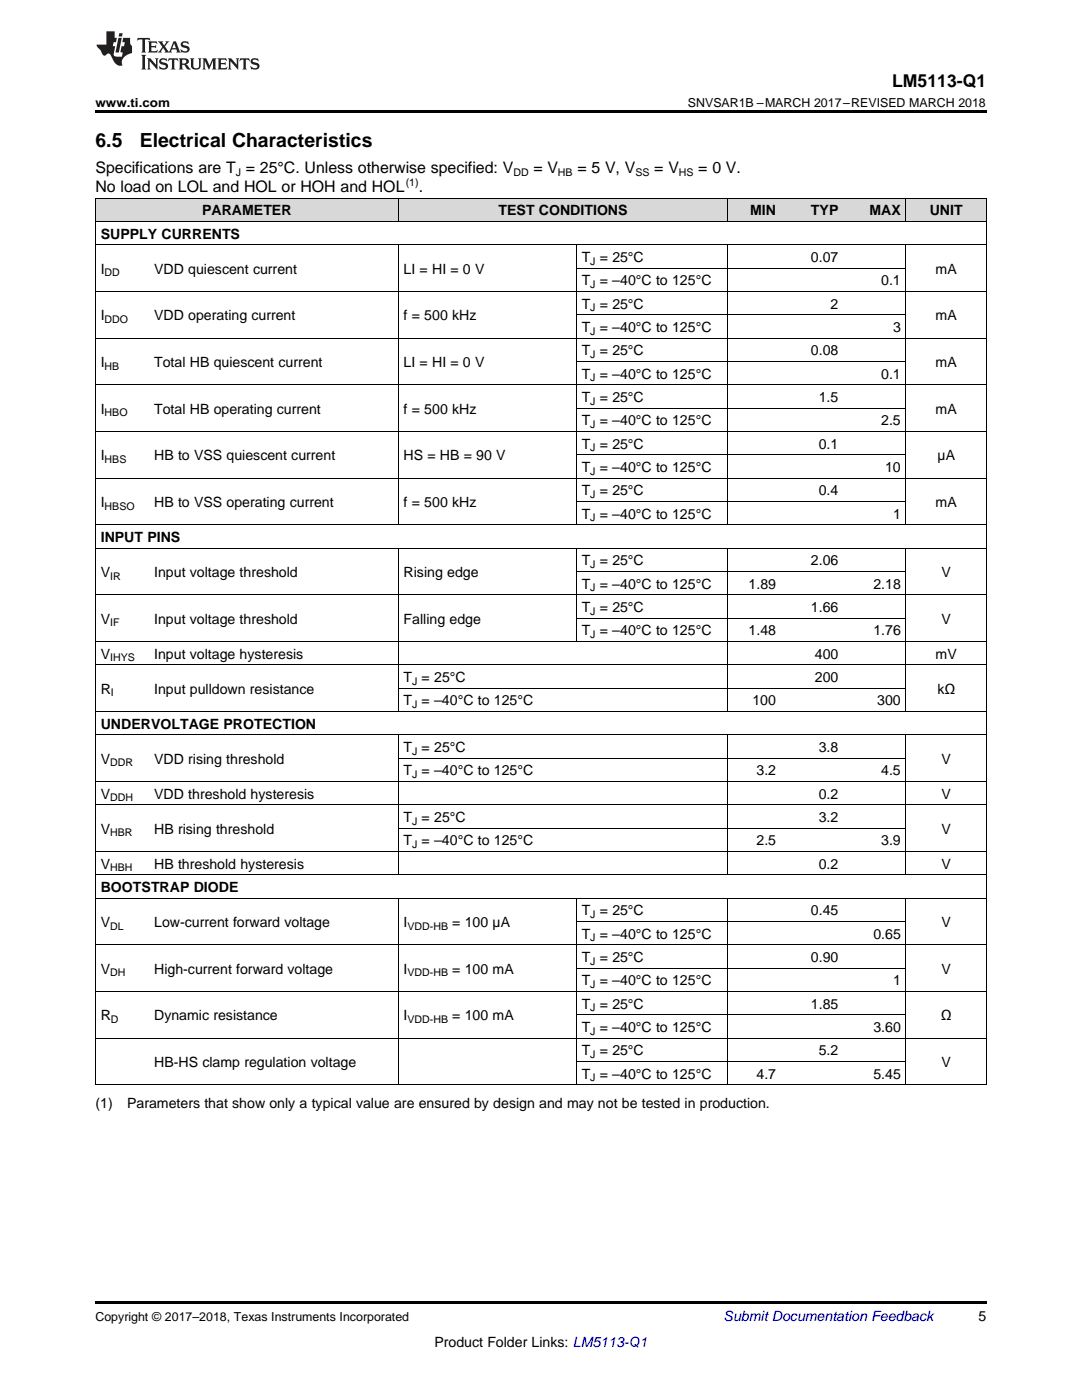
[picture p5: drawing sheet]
<svg xmlns="http://www.w3.org/2000/svg" width="216mm" height="279mm" viewBox="0 0 216 279" stroke-linecap="round" stroke-linejoin="round" font-family="sans-serif">
<defs><g id="words">
<g font-size="3.9">
<text x="19" y="29.3">6.5</text>
<text x="27.9" y="29.3">Electrical Characteristics</text>
</g>
<text font-size="3.5" x="178" y="17.3">LM5113-Q1</text>
<g font-size="3.2">
<text x="19" y="34.4">Specifications are T = 25°C. Unless otherwise specified: V</text>
<text x="106.4" y="34.4">= V</text>
<text x="115.2" y="34.4">= 5 V, V</text>
<text x="130.6" y="34.4">= V</text>
<text x="139.3" y="34.4">= 0 V.</text>
<text x="19" y="38.3">No load on LOL and HOL or HOH and HOL</text>
<text x="83.6" y="38.3">.</text>
</g>
<g font-size="2.8">
<text x="20.1" y="47.6">SUPPLY CURRENTS</text>
<text x="40.3" y="43">PARAMETER</text>
<text x="99.5" y="43">TEST CONDITIONS</text>
<text x="149.7" y="43">MIN</text>
<text x="161.8" y="43">TYP</text>
<text x="173.5" y="43">MAX</text>
<text x="185.5" y="43">UNIT</text>
<text x="116.1" y="52.3">T = 25°C</text>
<text x="161.8" y="52.3">0.07</text>
<text x="20.1" y="54.6">I</text>
<text x="30.8" y="54.6">VDD quiescent current</text>
<text x="80.5" y="54.6">LI = HI = 0 V</text>
<text x="116.1" y="56.9">T = –40°C to 125°C</text>
<text x="175.8" y="56.9">0.1</text>
<text x="186.7" y="54.6">mA</text>
<text x="20.1" y="63.9">I</text>
<text x="30.8" y="63.9">VDD operating current</text>
<text x="80.5" y="63.9">f = 500 kHz</text>
<text x="116.1" y="61.6">T = 25°C</text>
<text x="165.7" y="61.6">2</text>
<text x="186.7" y="63.9">mA</text>
<text x="116.1" y="66.3">T = –40°C to 125°C</text>
<text x="116.1" y="70.9">T = 25°C</text>
<text x="161.8" y="70.9">0.08</text>
<text x="178.2" y="66.3">3</text>
<text x="20.1" y="73.2">I</text>
<text x="30.8" y="73.2">Total HB quiescent current</text>
<text x="80.5" y="73.2">LI = HI = 0 V</text>
<text x="116.1" y="75.6">T = –40°C to 125°C</text>
<text x="175.8" y="75.6">0.1</text>
<text x="186.7" y="73.2">mA</text>
<text x="20.1" y="82.5">I</text>
<text x="30.8" y="82.5">Total HB operating current</text>
<text x="80.5" y="82.5">f = 500 kHz</text>
<text x="116.1" y="80.2">T = 25°C</text>
<text x="163.4" y="80.2">1.5</text>
<text x="186.7" y="82.5">mA</text>
<text x="116.1" y="84.9">T = –40°C to 125°C</text>
<text x="116.1" y="89.5">T = 25°C</text>
<text x="163.4" y="89.5">0.1</text>
<text x="175.8" y="84.9">2.5</text>
<text x="20.1" y="91.9">I</text>
<text x="30.8" y="91.9">HB to VSS quiescent current</text>
<text x="80.5" y="91.9">HS = HB = 90 V</text>
<text x="116.1" y="94.2">T = –40°C to 125°C</text>
<text x="176.6" y="94.2">10</text>
<text x="187.1" y="91.9">µA</text>
<text x="20.1" y="101.2">I</text>
<text x="30.8" y="101.2">HB to VSS operating current</text>
<text x="80.5" y="101.2">f = 500 kHz</text>
<text x="116.1" y="98.8">T = 25°C</text>
<text x="163.4" y="98.8">0.4</text>
<text x="186.7" y="101.2">mA</text>
<text x="116.1" y="103.5">T = –40°C to 125°C</text>
<text x="178.2" y="103.5">1</text>
<text x="20.1" y="108.2">INPUT PINS</text>
<text x="116.1" y="112.8">T = 25°C</text>
<text x="161.8" y="112.8">2.06</text>
<text x="20.1" y="115.1">V</text>
<text x="30.8" y="115.1">Input voltage threshold</text>
<text x="80.5" y="115.1">Rising edge</text>
<text x="116.1" y="117.5">T = –40°C to 125°C</text>
<text x="149.4" y="117.5">1.89</text>
<text x="174.3" y="117.5">2.18</text>
<text x="187.9" y="115.1">V</text>
<text x="20.1" y="124.5">V</text>
<text x="30.8" y="124.5">Input voltage threshold</text>
<text x="80.5" y="124.5">Falling edge</text>
<text x="116.1" y="122.1">T = 25°C</text>
<text x="161.8" y="122.1">1.66</text>
<text x="187.9" y="124.5">V</text>
<text x="20.1" y="131.4">V</text>
<text x="30.8" y="131.4">Input voltage hysteresis</text>
<text x="116.1" y="126.8">T = –40°C to 125°C</text>
<text x="149.4" y="126.8">1.48</text>
<text x="162.6" y="131.4">400</text>
<text x="174.3" y="126.8">1.76</text>
<text x="186.7" y="131.4">mV</text>
<text x="80.5" y="136.1">T = 25°C</text>
<text x="162.6" y="136.1">200</text>
<text x="20.1" y="138.4">R</text>
<text x="30.8" y="138.4">Input pulldown resistance</text>
<text x="80.5" y="140.8">T = –40°C to 125°C</text>
<text x="150.1" y="140.8">100</text>
<text x="175" y="140.8">300</text>
<text x="187" y="138.4">kΩ</text>
<text x="20.1" y="145.4">UNDERVOLTAGE PROTECTION</text>
<text x="20.1" y="152.4">V</text>
<text x="30.8" y="152.4">VDD rising threshold</text>
<text x="80.5" y="150.1">T = 25°C</text>
<text x="80.5" y="154.7">T = –40°C to 125°C</text>
<text x="151" y="154.7">3.2</text>
<text x="163.4" y="150.1">3.8</text>
<text x="175.8" y="154.7">4.5</text>
<text x="187.9" y="152.4">V</text>
<text x="20.1" y="159.4">V</text>
<text x="30.8" y="159.4">VDD threshold hysteresis</text>
<text x="163.4" y="159.4">0.2</text>
<text x="187.9" y="159.4">V</text>
<text x="20.1" y="166.4">V</text>
<text x="30.8" y="166.4">HB rising threshold</text>
<text x="80.5" y="164">T = 25°C</text>
<text x="163.4" y="164">3.2</text>
<text x="187.9" y="166.4">V</text>
<text x="20.1" y="173.4">V</text>
<text x="30.8" y="173.4">HB threshold hysteresis</text>
<text x="80.5" y="168.7">T = –40°C to 125°C</text>
<text x="151" y="168.7">2.5</text>
<text x="163.4" y="173.4">0.2</text>
<text x="175.8" y="168.7">3.9</text>
<text x="187.9" y="173.4">V</text>
<text x="20.1" y="178">BOOTSTRAP DIODE</text>
<text x="20.1" y="185">V</text>
<text x="30.8" y="185">Low-current forward voltage</text>
<text x="80.5" y="185">I</text>
<text x="90.2" y="185">= 100 µA</text>
<text x="116.1" y="182.7">T = 25°C</text>
<text x="161.8" y="182.7">0.45</text>
<text x="187.9" y="185">V</text>
<text x="116.1" y="187.3">T = –40°C to 125°C</text>
<text x="116.1" y="192">T = 25°C</text>
<text x="161.8" y="192">0.90</text>
<text x="174.3" y="187.3">0.65</text>
<text x="20.1" y="194.3">V</text>
<text x="30.8" y="194.3">High-current forward voltage</text>
<text x="80.5" y="194.3">I</text>
<text x="90.2" y="194.3">= 100 mA</text>
<text x="116.1" y="196.6">T = –40°C to 125°C</text>
<text x="178.2" y="196.6">1</text>
<text x="187.9" y="194.3">V</text>
<text x="20.1" y="203.6">R</text>
<text x="30.8" y="203.6">Dynamic resistance</text>
<text x="80.5" y="203.6">I</text>
<text x="90.2" y="203.6">= 100 mA</text>
<text x="116.1" y="201.3">T = 25°C</text>
<text x="161.8" y="201.3">1.85</text>
<text x="187.7" y="203.6">Ω</text>
<text x="116.1" y="206">T = –40°C to 125°C</text>
<text x="174.3" y="206">3.60</text>
<text x="30.8" y="212.9">HB-HS clamp regulation voltage</text>
<text x="116.1" y="210.6">T = 25°C</text>
<text x="116.1" y="215.3">T = –40°C to 125°C</text>
<text x="151" y="215.3">4.7</text>
<text x="163.4" y="210.6">5.2</text>
<text x="174.3" y="215.3">5.45</text>
<text x="187.9" y="212.9">V</text>
<text x="19" y="221.1">(1)</text>
<text x="25.4" y="221.1">Parameters that show only a typical value are ensured by design and may not be tested in production.</text>
<text x="195.3" y="263.6">5</text>
<text x="86.7" y="268.9">Product Folder Links: LM5113-Q1</text>
</g>
<text font-size="2.8" fill="#0000c8" x="144.4" y="263.6">Submit Documentation Feedback</text>
<g font-size="2.5">
<text x="19" y="21.4">www.ti.com</text>
<text x="137.3" y="21.4">SNVSAR1B –MARCH 2017–REVISED MARCH 2018</text>
<text x="19" y="263.6">Copyright © 2017–2018, Texas Instruments Incorporated</text>
</g>
<g font-size="2.1">
<text x="47.1" y="35.1">J</text>
<text x="102.4" y="35.1">DD</text>
<text x="111.3" y="35.1">HB</text>
<text x="126.8" y="35.1">SS</text>
<text x="135.5" y="35.1">HS</text>
<text x="81" y="37">(1)</text>
<text x="117.8" y="52.8">J</text>
<text x="20.9" y="55.2">DD</text>
<text x="117.8" y="57.5">J</text>
<text x="20.9" y="64.5">DDO</text>
<text x="117.8" y="62.2">J</text>
<text x="117.8" y="66.8">J</text>
<text x="117.8" y="71.5">J</text>
<text x="20.9" y="73.8">HB</text>
<text x="117.8" y="76.1">J</text>
<text x="20.9" y="83.1">HBO</text>
<text x="117.8" y="80.8">J</text>
<text x="117.8" y="85.4">J</text>
<text x="20.9" y="92.4">HBS</text>
<text x="117.8" y="90.1">J</text>
<text x="117.8" y="94.8">J</text>
<text x="20.9" y="101.7">HBSO</text>
<text x="117.8" y="99.4">J</text>
<text x="117.8" y="104.1">J</text>
<text x="117.8" y="113.4">J</text>
<text x="22" y="115.7">IR</text>
<text x="117.8" y="118">J</text>
<text x="22" y="125">IF</text>
<text x="117.8" y="122.7">J</text>
<text x="117.8" y="127.4">J</text>
<text x="22" y="132">IHYS</text>
<text x="82.2" y="136.7">J</text>
<text x="22.1" y="139">I</text>
<text x="82.2" y="141.3">J</text>
<text x="22" y="153">DDR</text>
<text x="82.2" y="150.6">J</text>
<text x="82.2" y="155.3">J</text>
<text x="22" y="159.9">DDH</text>
<text x="22" y="166.9">HBR</text>
<text x="82.2" y="164.6">J</text>
<text x="22" y="173.9">HBH</text>
<text x="82.2" y="169.3">J</text>
<text x="22" y="185.6">DL</text>
<text x="81.3" y="185.6">VDD-HB</text>
<text x="117.8" y="183.2">J</text>
<text x="117.8" y="187.9">J</text>
<text x="22" y="194.9">DH</text>
<text x="81.3" y="194.9">VDD-HB</text>
<text x="117.8" y="192.5">J</text>
<text x="117.8" y="197.2">J</text>
<text x="117.8" y="201.9">J</text>
<text x="22.1" y="204.2">D</text>
<text x="81.3" y="204.2">VDD-HB</text>
<text x="117.8" y="206.5">J</text>
<text x="117.8" y="211.2">J</text>
<text x="117.8" y="215.8">J</text>
</g>
</g></defs>
<g fill="#d8d8d8">
<path d="M19 39.6h10.7v4.6h-10.7z"/>
<path d="M29.7 39.6h49.8v4.6h-49.8z"/>
<path d="M79.5 39.6h35.5v4.6h-35.5z"/>
<path d="M115 39.6h30.3v4.6h-30.3z"/>
<path d="M145.3 39.6h10.6v4.6h-10.6z"/>
<path d="M155.9 39.6h12.5v4.6h-12.5z"/>
<path d="M168.4 39.6h12.4v4.6h-12.4z"/>
<path d="M180.8 39.6h16v4.6h-16z"/>
</g>
<path d="M19 22h177.8v.5h-177.8zM19 259.7h177.8v.5h-177.8z" fill="#000"/>
<g fill="none" stroke="#000" stroke-width=".2">
<path d="M19 39.5h177.8M19.1 39.5v177M79.4 39.5v4.7M145.2 39.5v4.7M180.8 39.5v4.7M196.8 39.5v177M19 58.2h177.8M19 48.8h177.8M19 44.2h177.8M79.4 48.9v55.9M115 48.9v55.9M115 53.5h65.8"/>
<path d="M145.2 48.9v55.9M180.8 48.9v55.9M19 76.8h177.8M19 67.5h177.8M115 72.1h65.8M115 62.8h65.8M19 95.4h177.8M19 86.1h177.8M115 90.8h65.8M115 81.4h65.8M19 118.7h177.8M19 109.4h177.8"/>
<path d="M19 104.7h177.8M79.4 109.4v32.6M115 109.4v18.7M115 114h65.8M115 100.1h65.8M145.2 109.4v32.6M180.8 109.4v32.6M19 132.7h177.8M19 128h177.8M79.5 137.3h101.3M115 123.3h65.8M19 155.9h177.8"/>
<path d="M19 146.6h177.8M19 142h177.8M79.4 146.6v28M79.5 151.3h101.3M145.2 146.6v28M180.8 146.6v28M19 179.2h177.8M19 174.6h177.8M19 169.9h177.8M19 160.6h177.8M79.4 179.2v37.3M79.5 165.3h101.3"/>
<path d="M115 179.2v37.3M145.2 179.2v37.3M180.8 179.2v37.3M19 197.9h177.8M19 188.5h177.8M115 193.2h65.8M115 183.9h65.8M19 216.5h177.8M19 207.2h177.8M115 211.8h65.8M115 202.5h65.8"/>
</g>
<g fill="#231f20">
<path d="M27.5 7.6l-.1 .5 .4-.2h.6v.1v2.1l-.2 .4h1l-.3-.4v-2.1l.1-.1h.5l.5 .2-.2-.5zM29.5 8.3l.2 .3v1.5l-.2 .4h1.8l.2-.6a1.04 1.04 0 0 1-1.3 .2v-.7h.6l.3 .2v-.6l-.3 .2h-.6v-.6l.8-.1 .4 .3-.2-.5zM31.5 8.3l.9 1.1-.9 1.1h.8l-.2-.2 .5-.7 .4 .7-.2 .2h1.5l-.1-.2 .1-.4h.9l.1 .4-.2 .2h1l-.3-.3-.7-1.9h-.5l-.9 2-.8-1 .9-1h-.8l.1 .3-.3 .5-.4-.6 .2-.2zM34.7 8.6l.4 1h-.7zM36.3 8.4a.63 .63 0 0 0-.2 .7 .63 .63 0 0 0 .6 .4l.6 .2 .1 .2a.75 .75 0 0 1-.7 .4 .75 .75 0 0 1-.6-.5l.1 .7 .1-.1a1.11 1.11 0 0 0 1.5-.6 1.13 1.13 0 0 0-1.2-.8l-.1-.4a1.04 1.04 0 0 1 1.2 .2l-.2-.5-.1 .1-.5-.2zM28.2 10.9l.2 .4v2.2l-.2 .4h1l-.3-.4v-2.2l.3-.4zM29.3 11.6l.3 .4v1.5l-.3 .4h.8l-.2-.4v-1.3l1.5 1.7v-1.9l.2-.4h-.7l.2 .4v.9l-1.1-1.3zM32 11.8a.62 .62 0 0 0-.2 .7 .62 .62 0 0 0 .6 .4l.6 .1 .1 .3a.76 .76 0 0 1-.7 .3 .76 .76 0 0 1-.6-.4l.1 .7 .1-.1a1.11 1.11 0 0 0 1.5-.6 1.13 1.13 0 0 0-1.2-.8l-.1-.4a1.04 1.04 0 0 1 1.2 .2l-.2-.6-.1 .1-.5-.1zM33.7 11.6l-.2 .6a.61 .61 0 0 1 .8-.3v1.6l-.2 .4h.9l-.2-.4v-1.6a.63 .63 0 0 1 .8 .3l-.2-.6zM35.6 11.6l.3 .4v1.5l-.3 .4h1l-.2-.2v-.8l.5 .2a.76 .76 0 0 0 1.2 .7l-1-1a.58 .58 0 0 0 .6-.5 .58 .58 0 0 0-.5-.6zM36.4 11.9h.1a.45 .45 0 0 1 .5 .1 .45 .45 0 0 1 .1 .5l-.7 .2zM37.9 11.6l.2 .2a2.17 2.17 0 0 0 .3 1.9 .99 .99 0 0 0 1.6-.6v-1.1l.2-.4h-.7l.2 .2a1.92 1.92 0 0 1-.2 1.8 .6 .6 0 0 1-.9-.5v-1.1l.2-.4zM40.4 11.6l.2 .4v1.5l-.2 .4h.7l-.2-.4v-1.4l.8 1.8 .8-1.8v1.4l-.2 .4h.9l-.2-.4v-1.5l.2-.4h-.8l-.6 1.5-.6-1.5zM43.4 11.6l.2 .4v1.5l-.2 .4h1.8l.2-.6a1.04 1.04 0 0 1-1.3 .1v-.6h.5l.4 .2v-.6l-.4 .2h-.5v-.7h.8l.3 .3-.1-.6zM45.5 11.6l.2 .4v1.5l-.2 .4h.7l-.2-.4v-1.3l1.5 1.7v-1.9l.2-.4h-.7l.2 .4v.9l-1.1-1.3zM47.9 11.6l-.1 .6a.61 .61 0 0 1 .8-.3v1.6l-.3 .4h1l-.3-.4 .1-1.6a.63 .63 0 0 1 .7 .3l-.1-.6zM50.2 11.8a.62 .62 0 0 0-.2 .7 .62 .62 0 0 0 .6 .4l.6 .1 .2 .3a.76 .76 0 0 1-.8 .3 .76 .76 0 0 1-.6-.4l.1 .7 .2-.1a1.11 1.11 0 0 0 1.5-.6 1.13 1.13 0 0 0-1.3-.8l-.1-.4a1.04 1.04 0 0 1 1.2 .2l-.1-.6-.2 .1-.5-.1z"/>
<path d="M21.2 6.3v2.6h-1.9l.1 .4 .7 .9a.91 .91 0 0 0 1 .8 .56 .56 0 0 1 .5-.3 .56 .56 0 0 1 .5 .3l.4 .8a1.53 1.53 0 0 0 1.9 1.2 1.54 1.54 0 0 1 1-2.1l.9-.3v-1.4a1.52 1.52 0 0 1-.3-1.6h-1.4l-.2 .8h.5l-.2 .8h-.4l-.2 1v.2l.4 .1-.2 .8a1.93 1.93 0 0 1-1.6-.3l.3-1.8h-.5l.2-.8h.4l.2-.8h-.4v-1.3zM23.6 7.6l-.6 2.9h.7l.6-2.9zM23.8 6.6l-.1 .7h.6l.2-.7z"/>
</g>
<use href="#words"/>
</svg>
